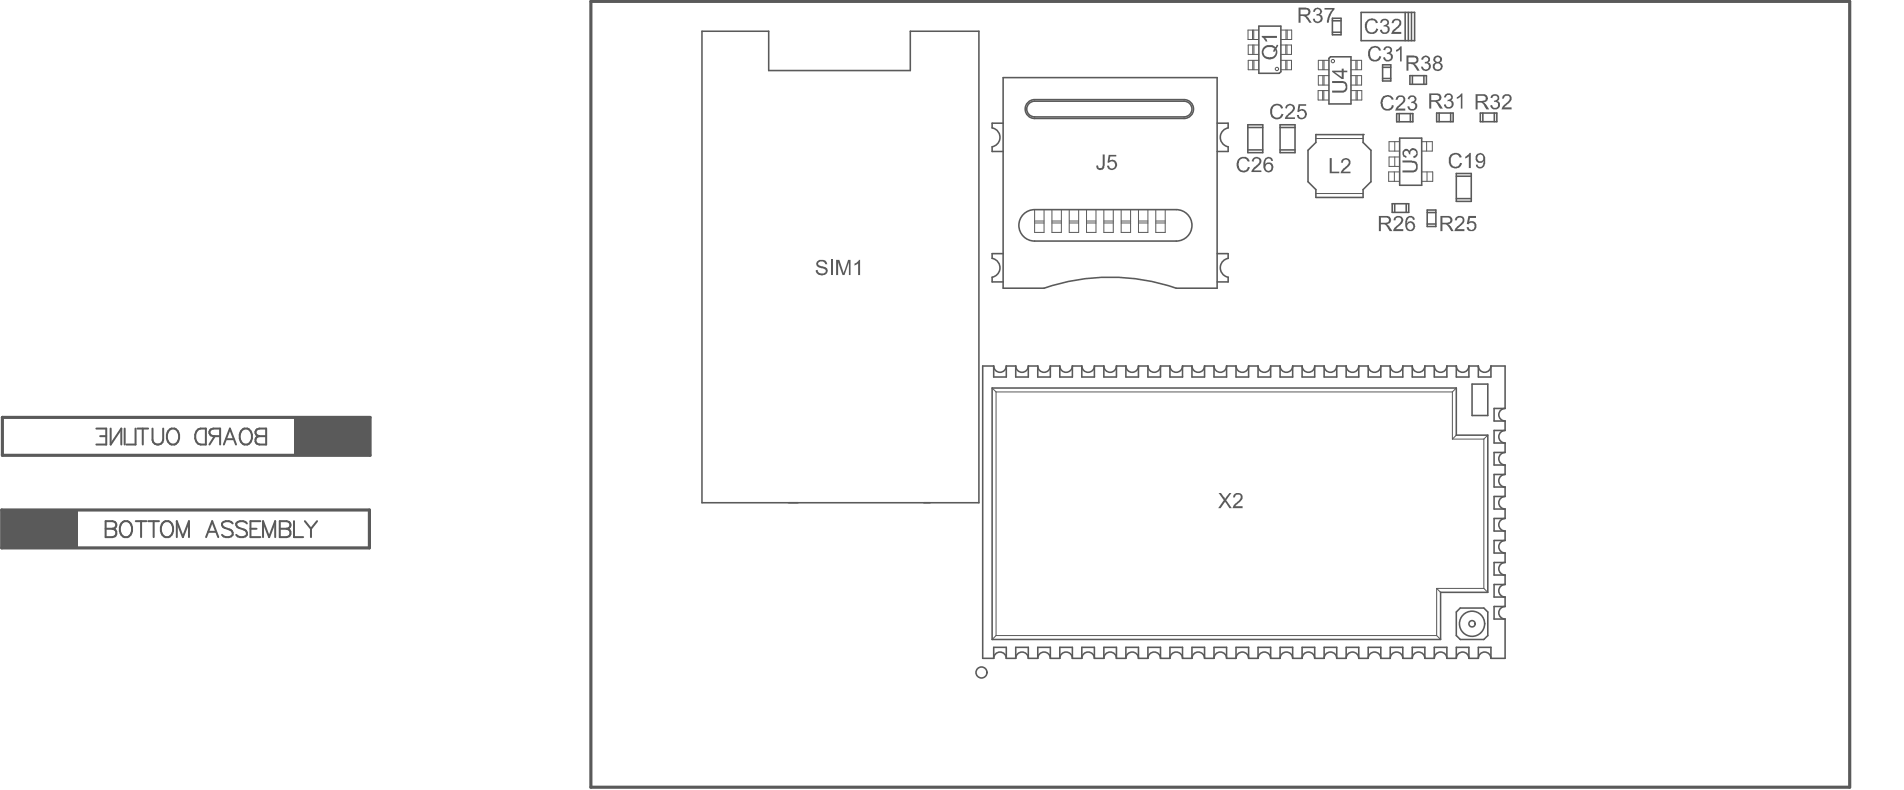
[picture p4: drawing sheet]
<svg xmlns="http://www.w3.org/2000/svg" width="403mm" height="167mm" viewBox="0 0 403 167" stroke-linecap="round" stroke-linejoin="round" font-family="sans-serif">
<path d="M125 .3h266.4v166.3h-266.4zM.5 88.3h77.8v8.1h-77.8z" fill="none" stroke="#5a5a5a" stroke-width=".67"/>
<path d="M62.2 88.3h16.1v8.1h-16.1z" fill-rule="evenodd" fill="#5a5a5a"/>
<g fill="none" stroke="#5a5a5a" stroke-width=".42">
<path d="M20.4 90.7h2.1v3.4h-2.1M21.2 92.3h1.3M23.4 90.7v3.4l2.3-3.4v3.4M26.4 90.7v3.4M28.7 90.7v3.4h-2M29.1 90.7h2.2M30.2 90.7v3.4M32.3 90.7v2.4a1.14 1.14 0 0 0 1.1 1 1.14 1.14 0 0 0 1.1-1v-2.4M36 90.9a1.29 1.29 0 0 1 1.9 1.1 1.48 1.48 0 0 1-.3 1.6 1.48 1.48 0 0 1-1.6 .3 2.05 2.05 0 0 1 0-3zM41.6 91.2l.4-.3 .4-.2h1.2v3.4h-1.2a1.84 1.84 0 0 1-.8-2.9zM45.4 92.3l-1.1 1.8M46.6 92.3h-1.5l-.5-.1a.78 .78 0 0 1 0-1.3l.5-.2h1.5v3.4"/>
<path d="M47.4 94.1l1.3-3.4 1.2 3.4M47.8 93h1.7M51.1 91.2a1.25 1.25 0 0 1 1.4-.4 1.25 1.25 0 0 1 .8 1.2 1.48 1.48 0 0 1-.3 1.6 1.48 1.48 0 0 1-1.6 .3 2.09 2.09 0 0 1-.3-2.7zM54.2 91l.7-.3h1.4v3.4h-1.4a.89 .89 0 0 1-.9-.9 .89 .89 0 0 1 .9-.9l-.5-.1a.77 .77 0 0 1-.2-1.2zM54.9 92.3h1.4"/>
</g>
<g fill="none" stroke="#5a5a5a" stroke-width=".33">
<path d="M292.5 16.6h1.8M292.5 14.2h1.8M292.5 13.7h1.8v3.4h-1.8zM298.3 16h3.5v1.8h-3.5zM298.9 16v1.8M301.3 16v1.8M295.5 24v1.8M296.1 24v1.8M298.4 24v1.8M299 24v1.8M304 23.9v1.9M304.5 23.9v1.9"/>
<path d="M306.9 23.9v1.9M307.5 23.9v1.9M308.1 36.7h3.2M308.1 37.3h3.2M313.2 23.9h3.5v1.9h-3.5zM313.8 23.9v1.9M316.2 23.9v1.9M288.4 40.1v1.7M294.6 43.1v1.9M295.1 43.1v1.9M297.5 43.1v1.9M302 47.4h1.8"/>
<path d="M302 47.9h1.8M302 45h1.8M302 44.5h1.8M308.1 42.6h3.2M308.1 42h3.2M284.8 77.5v2.3h2.7v-2.3h2v2.3M296.8 77.5v2.3h-2.6v-2.3h-2v2.3M298.8 77.5v2.3h2.7v-2.3h2v2.3M310.8 77.5v2.3h-2.7v-2.3h-2v2.3M312.8 77.5v2.3h2.7v-2.3M316.1 95.8v2.6M316.1 109.7v2.7"/>
<path d="M316.1 114.4v2.7M289.5 137v2.3h-2v-2.3h-2.7v2.3M292.2 137v2.3h2v-2.3h2.6v2.3M303.5 137v2.3h-2v-2.3h-2.7v2.3M306.1 137l.1 2.3h1.9v-2.3h2.7v2.3M308.1 134.5l.9 .9M309 128.7l-.9 .8M312.8 139.3v-2.3h2.7v2.3M314 128.7l.8 .8M314.8 134.5l-.8 .9M316.1 123.7v2.7M316.1 128.4v2.6"/>
</g>
<g fill="none" stroke="#5a5a5a" stroke-width=".21">
<path d="M295 36.4v2M295.1 30v2M295.1 33.2v2M296.1 36.4h-2.3v2h2.3M296.2 30h-2.3v2h2.3M296.2 33.2h-2.3v2h2.3M300.8 30h2.3v2h-2.3M300.9 36.4h2.3v2h-2.3M301.9 30v2M301.9 36.4v2M308.1 92.1l-.8 .8M308.1 82.1l-.8 .9"/>
<path d="M314.8 92.1l-.8 .8M314 124.5l.8 .9"/>
</g>
<circle cx="288.4" cy="28.5" r=".17" fill="#5a5a5a"/>
<g fill="none" stroke="#5a5a5a" stroke-width=".33">
<path d="M148.5 6.6h14.1v8.3h30v-8.3h14.5v99.8h-58.6zM266.4 5.5h4.6v9.7l-.3 .3h-4.3zM281.2 12.4l.3-.4h4.4v10h-4.7zM281.9 3.9h1.9v3.5h-1.9zM281.9 6.8h1.9M281.9 4.4h1.9M288 2.6h11.3v6h-11.3zM297.3 2.6v6M298 2.6v6M298.7 2.6v6M209.9 31.1v1h2.4M212.3 26.1h-2.4v1"/>
<path d="M218.9 21.1h31.6M218.9 21.4h31.6M218.9 24.7h31.6M218.9 25.1h31.6M257.5 26.1h2.4v1M259.9 31.1v1h-2.4M264 26.4h3.2v5.9h-3.2zM264 31.7h3.2M264 27h3.2M270.9 26.4h3.1v5.9h-3.1zM270.9 31.7h3.1M270.9 27h3.1"/>
<path d="M295.5 25.8h3.5M295.5 24h3.5M296.2 29.2h4.6v10h-4.6zM304 25.8h3.5M304 23.9h3.5M308.1 36.7v5.9M311.3 36.7v5.9M209.9 58.7v1h2.4M212.3 53.7h-2.4v1M218.9 51h30M218.9 44.4h30M257.5 53.7h2.4v1"/>
<path d="M259.9 58.7v1h-2.4M288.4 40.1l1.7-1.6v-6.7l-1.7-1.6v-1.7h-10v1.7l-1.6 1.6v6.7l1.6 1.6v1.7h10M294.6 43.1h3.5v1.9h-3.5M302 44.5v3.4M303.8 44.5v3.4M220.9 61h-8.6v-44.6h45.2v44.6h-8.6M238.2 77.5h-2v2.3h-2.6v-2.3h-2v2.3h-2.7v-2.3h-2v2.3h-2.7v-2.3h-2v2.3h-2.6v-2.3h-2v2.3h-2.7v-2.3h-2v2.3h-2.6v-2.3h-2.4v61.8h2.4v-2.3h2.6v2.3h2v-2.3h2.7v2.3h2v-2.3h2.6v2.3h2v-2.3h2.7v2.3h2v-2.3h2.7v2.3h2v-2.3h2.6v2.3h2v-2.3h2.7v2.3h2v-2.3h2.7v2.3h2v-2.3h2.6v2.3h2v-2.3h2.7v2.3h2v-2.3h2.6v2.3h2v-2.3h2.7v2.3M238.2 77.5v2.3h2.7v-2.3h2v2.3h2.7v-2.3h2v2.3h2.6v-2.3h2v2.3h2.7v-2.3h2v2.3h2.6v-2.3h2v2.3h2.7v-2.3h2v2.3h2.7v-2.3h2v2.3h2.6v-2.3h2v2.3h2.7v-2.3h2M280.2 77.5v2.3h2.6v-2.3h2M289.5 79.8h2.7M296.8 77.5h2M303.5 79.8h2.6"/>
<path d="M310.8 77.5h2M315.5 77.5h3v9h-2.4v2.6h2.4v2h-2.4v2.7h2.4v2h-2.4M209.9 82.1h98.2v10h6.7v33.3h-10v10h-94.9zM311.5 81.3h3.3v6.7h-3.3zM316.1 98.4h2.4v2M316.1 117.1h2.4v2h-2.4v2.6h2.4v2h-2.4M316.1 112.4h2.4v2h-2.4M316.1 109.7h2.4M318.5 100.4h-2.4v2.7h2.4v2M318.5 105.1h-2.4v2.6h2.4v2M264.2 139.3h2v-2.3h2.7v2.3h2v-2.3h2.6v2.3h2v-2.3h2.7v2.3h2v-2.3h2.6v2.3h2M289.5 137h2.7"/>
<path d="M296.8 139.3h2M303.5 137h2.6M308.1 129.5v5M309 135.4h5M309 128.7h5M310.8 139.3h2M314.8 129.5v5M316.1 131h2.4v8.3h-3M316.1 126.4h2.4v2h-2.4"/>
</g>
<g fill="none" stroke="#5a5a5a" stroke-width=".21">
<path d="M265 6.4v2M265.1 9.5v2M265.1 12.8v2M265.3 6.4v2M265.3 9.5v2M265.3 12.8v2M266.3 6.4h-2.2v2h2.2M266.4 12.8h-2.3v2h2.3M266.4 9.5h-2.3v2h2.3M271 12.8h2.3v2h-2.3M271 9.5h2.3v2h-2.3M271.1 6.4h2.2v2h-2.2"/>
<path d="M272.1 9.5v2M272.1 12.8v2M272.1 6.4v2M272.3 9.5v2M272.3 12.8v2M272.4 6.4v2M279.9 19.2v2M279.9 12.8v2M279.9 16v2M280.1 19.2v2M280.2 12.8v2M280.2 16v2"/>
<path d="M281.2 19.2h-2.3v2h2.3M281.2 12.8h-2.3v2h2.3M281.2 16h-2.3v2h2.3M285.9 12.8h2.2v2h-2.2M285.9 16h2.2v2h-2.2M285.9 19.2h2.2v2h-2.2M286.9 12.8v2M286.9 16v2M286.9 19.2v2M287.1 12.8v2M287.1 16v2M287.2 19.2v2"/>
<path d="M278.4 29.3h10M218.9 47.2h2M218.9 46.8h2M218.9 44.4v4.8h2v-4.8M222.6 47.2h2M222.6 46.8h2M222.6 44.4v4.8h2v-4.8M226.2 47.2h2M226.2 46.8h2M226.2 44.4v4.8h2v-4.8M229.9 47.2h2M229.9 46.8h2"/>
<path d="M229.9 44.4v4.8h2v-4.8M233.6 47.2h2M233.6 46.8h2M233.6 44.4v4.8h2v-4.8M237.2 47.2h2M237.2 46.8h2M237.2 44.4v4.8h2v-4.8M240.9 47.2h2M240.9 46.8h2M240.9 44.4v4.8h2v-4.8M244.6 47.2h2M244.6 46.8h2"/>
<path d="M244.6 44.4v4.8h2v-4.8M278.4 41h10M209.9 82.1l.9 .9M210.8 83h96.5v9.9h6.7v31.6h-10M210.8 83v51.5M210.8 134.5l-.9 .9M210.8 134.5h93.2M304 124.5v10M304 134.5l.8 .9M304 124.5l.8 .9"/>
</g>
<path d="M.4 107.9h77.8v8.1h-77.8z" fill="none" stroke="#5a5a5a" stroke-width=".67"/>
<path d="M.4 107.9h16v8.1h-16z" fill-rule="evenodd" fill="#5a5a5a"/>
<g fill="#5a5a5a">
<path d="M267 7.6h3.2v.4h-2.5l.5 .7-.4 .1-.3-.6-.5-.3z"/>
<path d="M257.8 104.4h.6l.8 1.1 .9-1.1h.5l-1.1 1.5 1.1 1.7h-.5l-.9-1.4-.9 1.4h-.5l1.1-1.7z"/>
<path d="M261.1 104.7a1.04 1.04 0 0 1 1.6-.1 1.04 1.04 0 0 1-.3 1.6l-1 .9h1.5v.5l-2.1-.1a2.34 2.34 0 0 1 1.3-1.5 .86 .86 0 0 0 .1-1.3h-.5l-.3 .2-.1 .4h-.4z"/>
<path d="M233.3 32.7h.4v2.3a.89 .89 0 0 1-.8 1 .89 .89 0 0 1-.9-.9l.3-.1a.51 .51 0 0 0 .5 .6 .51 .51 0 0 0 .5-.6z"/>
<path d="M234.6 32.8h1.6v.3h-1.3l-.1 1a1.03 1.03 0 0 1 1.4 .3 1.03 1.03 0 0 1-.4 1.4 1.02 1.02 0 0 1-1.5-.7h.4a.67 .67 0 0 0 .9 .5 .67 .67 0 0 0 .3-1 .65 .65 0 0 0-.6-.5 .65 .65 0 0 0-.6 .4l-.4-.1z"/>
<path d="M292.6 20.4a1.5 1.5 0 0 1 2 .1l.3 .5-.4 .1a.97 .97 0 0 0-1.1-.6 .97 .97 0 0 0-.8 1 1.13 1.13 0 0 0 1.2 1.6l.5-.3 .3-.6 .4 .2a1.48 1.48 0 0 1-1.8 1 1.48 1.48 0 0 1-1.1-1.7l.3-.9z"/>
<path d="M295.5 20.5a1.01 1.01 0 0 1 1.6-.1 1.01 1.01 0 0 1-.3 1.6l-1 1h1.5v.4h-2.1a2.77 2.77 0 0 1 1.5-1.7l.1-.2a.61 .61 0 0 0-.2-1 .61 .61 0 0 0-.9 .6h-.4z"/>
<path d="M298 20.5a.89 .89 0 0 1 1.2-.2 .89 .89 0 0 1 .3 1.2l-.2 .1a.95 .95 0 0 1 .5 1.3 .95 .95 0 0 1-1.2 .5l-.6-.2-.2-.6 .4-.1a.62 .62 0 0 0 .7 .6 .62 .62 0 0 0 .5-.8 .62 .62 0 0 0-.8-.4v-.4a.54 .54 0 0 0 .7-.5 .54 .54 0 0 0-.8-.5l-.2 .3v.2h-.5z"/>
<path d="M305.8 20a.87 .87 0 0 1 1.2-.1 .87 .87 0 0 1 .2 1.2l-.2 .1a.97 .97 0 0 1 .4 1.4 .97 .97 0 0 1-1.3 .3l-.4-.2-.2-.3v-.3h.4a.64 .64 0 0 0 .7 .6 .64 .64 0 0 0 .5-.8 .64 .64 0 0 0-.8-.4v-.4a.55 .55 0 0 0 .7-.3 .55 .55 0 0 0-.3-.7h-.5l-.2 .5h-.5z"/>
<path d="M308.3 20.5l.4-.1 .5-.6h.2v3.2h-.3v-2.6l-.8 .6z"/>
<path d="M261.9 33.8a1.43 1.43 0 0 1 1.4-.6 1.43 1.43 0 0 1 1.1 .9l-.4 .1a1.01 1.01 0 0 0-1.2-.6 1.01 1.01 0 0 0-.7 1.1 1.2 1.2 0 0 0 .8 1.4l.2 .1a1.04 1.04 0 0 0 .9-.9l.4 .1a1.43 1.43 0 0 1-1.6 1.1 1.43 1.43 0 0 1-1.1-1.7z"/>
<path d="M265 33.6l.1-.1a1 1 0 0 1 1.6 .1 1 1 0 0 1-.3 1.5l-.9 .7-.1 .3h1.5v.3h-2.1l.1-.4 .8-.8a1.1 1.1 0 0 0 .6-1.6 .68 .68 0 0 0-1 .6l-.4-.1z"/>
<path d="M281.4 33.5h.4v2.8h1.6v.4h-2z"/>
<path d="M283.9 33.9a1.04 1.04 0 0 1 1.7-.1 1.04 1.04 0 0 1-.4 1.6l-1 .9h1.6v.4h-2.2l.4-.8 .6-.5a1.12 1.12 0 0 0 .6-1.4 .65 .65 0 0 0-.7-.2 .65 .65 0 0 0-.4 .7l-.4-.1z"/>
<path d="M268.9 22.6a1.39 1.39 0 0 1 1.4-.7 1.39 1.39 0 0 1 1.2 1l-.4 .1a1.05 1.05 0 0 0-1.3-.6 1.05 1.05 0 0 0-.6 1.3 .99 .99 0 0 0 .8 1.2 .99 .99 0 0 0 1.1-.8l.4 .1a1.44 1.44 0 0 1-1.7 1 1.44 1.44 0 0 1-1-1.7z"/>
<path d="M272.1 22.3l.1-.1a1.08 1.08 0 0 1 1.8 .6l-.1 .5-.2 .4-1.3 1.1h1.6v.4h-2.1a2.77 2.77 0 0 1 1.4-1.7 .67 .67 0 0 0 .3-.7 .67 .67 0 0 0-.5-.5l-.6 .2-.2 .5-.3-.1z"/>
<path d="M274.8 22.1h1.6v.3h-1.3l-.2 .9a1.03 1.03 0 0 1 1.5 .3 1.03 1.03 0 0 1-.3 1.4 1.04 1.04 0 0 1-1.7-.7h.4a.67 .67 0 0 0 1 .6 .67 .67 0 0 0 .1-1.2 .61 .61 0 0 0-.5-.3 .61 .61 0 0 0-.6 .3h-.3z"/>
<path d="M278 2a.94 .94 0 0 1 1.2-.3 .94 .94 0 0 1 .5 1.1l-.5 .3a.79 .79 0 0 1 .7 .7 .79 .79 0 0 1-.5 .8 1.01 1.01 0 0 1-1.6-.6h.4a.63 .63 0 0 0 .9 .5 .63 .63 0 0 0 .1-1l-.1-.2h-.5v-.3a.56 .56 0 0 0 .7-.4 .56 .56 0 0 0-.5-.7 .56 .56 0 0 0-.6 .6l-.4-.1z"/>
<path d="M280.3 1.7h2.1v.3l-.8 1-.5 1.8h-.3l.1-.9 .5-1.2 .5-.7h-1.6z"/>
<path d="M308 46.1h.1a1.01 1.01 0 0 1 1.6-.1 1.01 1.01 0 0 1-.3 1.6l-1.1 .9h1.6v.4l-2.2-.1a2.35 2.35 0 0 1 1.1-1.3 .86 .86 0 0 0 .5-1.4h-.6l-.4 .1v.4h-.5z"/>
<path d="M310.7 45.7h1.6v.4h-1.3l-.1 .9a1.05 1.05 0 0 1 1.5 .8 1.05 1.05 0 0 1-1.3 1.1 .87 .87 0 0 1-.8-.8h.4a.69 .69 0 0 0 .9 .5 .69 .69 0 0 0 .4-1 .65 .65 0 0 0-.6-.4 .65 .65 0 0 0-.6 .3l-.4-.1z"/>
<path d="M295 46.1a1.06 1.06 0 0 1 1.2-.4 1.06 1.06 0 0 1 .7 1l-.2 .6-1.4 1.2h1.6v.4h-2.1a2.36 2.36 0 0 1 1.2-1.5l.2-.2a.63 .63 0 0 0 .3-.8 .63 .63 0 0 0-.8-.3l-.4 .2-.1 .3h-.3z"/>
<path d="M289.6 10.4a1.46 1.46 0 0 1 1.4-.7 1.46 1.46 0 0 1 1.3 .9l-.5 .1a1.05 1.05 0 0 0-1.3-.5 1.05 1.05 0 0 0-.6 1.3 .99 .99 0 0 0 .8 1.2 .99 .99 0 0 0 1.1-.9l.5 .3a1.46 1.46 0 0 1-2.2 .7 2.01 2.01 0 0 1-.5-2.4z"/>
<path d="M292.9 10.1a.89 .89 0 0 1 1.2-.2 .89 .89 0 0 1 .3 1.2l-.3 .1a.95 .95 0 0 1 .5 1.2 .95 .95 0 0 1-1.1 .6l-.4-.1-.4-.5v-.2l.3-.1a.64 .64 0 0 0 .7 .6 .64 .64 0 0 0 .6-.8 .64 .64 0 0 0-.8-.4v-.3a.56 .56 0 0 0 .6-.4 .56 .56 0 0 0-.2-.7h-.5l-.3 .5h-.4z"/>
<path d="M295.4 10.6l.4-.2 .5-.6h.3v3.2h-.4v-2.5l-.8 .5z"/>
<path d="M301.1 11.9a.91 .91 0 0 1 1.2 0 .91 .91 0 0 1 .1 1.2l-.2 .2a.84 .84 0 0 1 .6 .8 .84 .84 0 0 1-.6 .8 .98 .98 0 0 1-1.6-.8h.5a.66 .66 0 0 0 .7 .6 .66 .66 0 0 0 .6-.8 .66 .66 0 0 0-.9-.5v-.3a.53 .53 0 0 0 .7-.4 .53 .53 0 0 0-.5-.6 .53 .53 0 0 0-.6 .6l-.4-.1z"/>
<path d="M306.8 32.9a1.42 1.42 0 0 1 2.5 .3l-.5 .2a.96 .96 0 0 0-1.1-.7 .96 .96 0 0 0-.7 1.2 1.07 1.07 0 0 0 .4 1.2 1.07 1.07 0 0 0 1.3 0l.2-.6 .5 .1a1.45 1.45 0 0 1-1.8 1 1.45 1.45 0 0 1-1-1.8v-.4z"/>
<path d="M310 33.2l1-.8h.2v3.2h-.4v-2.5l-.7 .4z"/>
<path d="M289.4 4.1h.2a1.3 1.3 0 0 1 2 .7l-.4 .1a1.03 1.03 0 0 0-1.3-.5 1.03 1.03 0 0 0-.7 1.2 1.04 1.04 0 0 0 .7 1.2 1.04 1.04 0 0 0 1.3-.5v-.3l.4 .2-.1 .2a1.46 1.46 0 0 1-1.8 .7 1.46 1.46 0 0 1-.9-1.7l.1-.6z"/>
<path d="M292.2 4.3a.99 .99 0 0 1 1-.3 .99 .99 0 0 1 .8 .8l-.2 .4-.3 .2a.91 .91 0 0 1 .6 .8 .91 .91 0 0 1-.6 .9 1.02 1.02 0 0 1-1.5-.8h.4a.66 .66 0 0 0 .7 .6 .66 .66 0 0 0 .5-.8 .66 .66 0 0 0-.8-.4v-.4a.55 .55 0 0 0 .6-.3 .55 .55 0 0 0-.2-.7h-.4l-.3 .2-.1 .3h-.4z"/>
<path d="M294.6 4.3a1.04 1.04 0 0 1 1.7-.1 1.04 1.04 0 0 1-.3 1.6l-1 1h1.5v.4l-2.1-.1a2.34 2.34 0 0 1 1.3-1.4 .86 .86 0 0 0 .1-1.4h-.6l-.2 .2-.1 .4h-.4z"/>
<path d="M281.9 17.2h1.8a1.23 1.23 0 0 1 1.4 1.1 1.23 1.23 0 0 1-1.3 1.3h-1.9v-.4h1.8a.83 .83 0 0 0 1-.8 .83 .83 0 0 0-1-.8h-1.8z"/>
<path d="M296.8 34l2 .1a1.1 1.1 0 0 1 1.2 1.4 1.06 1.06 0 0 1-1.4 1h-1.8v-.4h1.8a.86 .86 0 0 0 1-.9 .86 .86 0 0 0-1-.8h-1.8z"/>
<path d="M296.8 31.9a.75 .75 0 0 1 .7-.4 .75 .75 0 0 1 .7 .4 .98 .98 0 0 1 1.4-.3 .98 .98 0 0 1 .2 1.4l-.2 .3-.4 .2-.2-.5a.61 .61 0 0 0 .6-.6 .61 .61 0 0 0-.7-.6 .61 .61 0 0 0-.5 .8h-.3a.54 .54 0 0 0-.4-.6 .54 .54 0 0 0-.7 .5 .54 .54 0 0 0 .6 .5v.4a1.02 1.02 0 0 1-.8-1.2z"/>
<path d="M315.5 20.3a.99 .99 0 0 1 1.1-.4 .99 .99 0 0 1 .7 .9l-.2 .4-.3 .2a.92 .92 0 0 1 .6 1.1 .92 .92 0 0 1-1.1 .7l-.5-.1-.4-.4v-.4h.3a.66 .66 0 0 0 .8 .6 .66 .66 0 0 0 .5-.8 .66 .66 0 0 0-.9-.5v-.3a.55 .55 0 0 0 .7-.3 .55 .55 0 0 0-.3-.7l-.6 .1-.1 .4-.4-.1z"/>
<path d="M318 20.3a1.03 1.03 0 0 1 1.4-.3 1.03 1.03 0 0 1 .3 1.5l-1.4 1.2h1.5v.5l-2.1-.1a3.3 3.3 0 0 1 1.4-1.6 .69 .69 0 0 0 0-1.2h-.5l-.3 .1-.1 .5h-.4z"/>
<path d="M172.9 55.3a1.54 1.54 0 0 1 2 .1l.2 .5h-.5a.83 .83 0 0 0-.7-.6 .83 .83 0 0 0-.8 .5l.2 .4 .7 .2a1.16 1.16 0 0 1 1.1 1.1 1.32 1.32 0 0 1-1.3 .8 1.32 1.32 0 0 1-1.2-1.1l.4-.1a.92 .92 0 0 0 .7 .8 .92 .92 0 0 0 .9-.3v-.1a.66 .66 0 0 0-.8-.7l-.1-.1a.86 .86 0 0 1-.9-.4 .86 .86 0 0 1 .1-1z"/>
<path d="M267.5 10.5a1.11 1.11 0 0 0 .1 1.3 1.11 1.11 0 0 0 1.2 .3 .97 .97 0 0 0 1-1.5l-.1 .4-.3-.1 .3-.6a1.65 1.65 0 0 0-2.2 .2zM267.2 10.2a1.88 1.88 0 0 1 2.7-.2l.3-.5h.2v.3a.81 .81 0 0 0-.1 1.1 1.65 1.65 0 0 1-2 1.7 1.65 1.65 0 0 1-1.1-2.4z"/>
<path d="M302.8 20.1v1.1h1.1a.56 .56 0 0 0 .6-.5 .56 .56 0 0 0-.6-.6zM302.4 19.8h1.5a.86 .86 0 0 1 1 .7 .86 .86 0 0 1-.7 1h-.1l.5 .4 .7 1.1h-.6l-.7-1.2-.3-.3h-.9v1.5h-.4z"/>
<path d="M267.7 33.5a.9 .9 0 0 1 1-.3 .9 .9 0 0 1 .7 .9h-.4a.67 .67 0 0 0-.8-.5 .67 .67 0 0 0-.5 .9v.3a.96 .96 0 0 1 1.4-.2 .96 .96 0 0 1 .2 1.4 1.09 1.09 0 0 1-1.4 .4 1.09 1.09 0 0 1-.6-1.3v-.7zM267.7 35.4a.7 .7 0 0 0 1.4 0 .7 .7 0 0 0-1.4 0z"/>
<path d="M275.2 2v1h.9a.55 .55 0 0 0 .8-.5 .55 .55 0 0 0-.8-.5zM274.8 1.6h1.4a.9 .9 0 0 1 1.1 .8 .9 .9 0 0 1-.9 1l.3 .1 .9 1.3h-.6l-.6-1-.6-.4h-.6v1.4h-.4z"/>
<path d="M305.2 46.1v1h1a.56 .56 0 0 0 .7-.5 .56 .56 0 0 0-.7-.5zM304.8 45.7h1.4a.9 .9 0 0 1 1.1 .8 .9 .9 0 0 1-.9 1l.6 .4 .6 1h-.5l-.8-1.2-.4-.2h-.7v1.4h-.4z"/>
<path d="M292.2 46.1v1h1a.56 .56 0 0 0 .7-.5 .56 .56 0 0 0-.7-.5zM291.8 45.7h1.5a.89 .89 0 0 1 1 .8 .89 .89 0 0 1-.8 1l.5 .3 .6 1.1h-.6l-.6-1.2-.5-.2h-.7v1.4h-.4z"/>
<path d="M297.7 46a1.02 1.02 0 0 1 1.7 .5l-.5 .1a.6 .6 0 0 0-.6-.5 .6 .6 0 0 0-.5 .6l-.1 .5a1.02 1.02 0 0 1 1.7 .2 1.02 1.02 0 0 1-.9 1.5 1.08 1.08 0 0 1-1.2-1.3v-.8zM297.8 47.5v.1a.66 .66 0 0 0 .6 1 .66 .66 0 0 0 .5-1 .59 .59 0 0 0-.5-.5 .59 .59 0 0 0-.6 .4z"/>
<path d="M298 12.2v1h1a.53 .53 0 0 0 .7-.5 .53 .53 0 0 0-.7-.5zM297.6 11.7h1.5a.89 .89 0 0 1 1 .8 .89 .89 0 0 1-.8 1l.4 .4 .7 1.1h-.5l-.7-1.1-.6-.4h-.6v1.5h-.4z"/>
<path d="M303.7 12.6a.5 .5 0 0 0 1 0 .5 .5 0 0 0-1 0zM303.5 14.1a.65 .65 0 0 0 1.3 0 .65 .65 0 0 0-1.3 0zM303.3 12.2a.97 .97 0 0 1 1.2-.4 .97 .97 0 0 1 .6 1l-.1 .3-.3 .1a1.01 1.01 0 0 1 .2 1.6 1.01 1.01 0 0 1-1.6-.4 .77 .77 0 0 1 .5-1.1l-.3-.2a.73 .73 0 0 1-.2-.9z"/>
<path d="M312.7 33a.68 .68 0 0 0 0 .8 .68 .68 0 0 0 .8 .3h.1a.72 .72 0 0 0 .2-1 .72 .72 0 0 0-.9-.3zM312.3 32.9a1.1 1.1 0 0 1 1.4-.4 1.1 1.1 0 0 1 .6 1.3v.2a1.33 1.33 0 0 1-1.2 1.7l-.7-.4-.2-.4 .4-.1a.62 .62 0 0 0 .8 .5 .62 .62 0 0 0 .4-.8l.1-.4a.98 .98 0 0 1-1.2 .3 .98 .98 0 0 1-.5-1.2z"/>
<path d="M282.5 15.3l1.4 1v-1zM281.9 15h2v-.5h.4v.5h.8v.3h-.8v1.4h-.4l-2-1.5z"/>
<path d="M312.6 20.3v1.1l1.1-.1a.52 .52 0 0 0 .7-.5 .52 .52 0 0 0-.6-.5zM312.2 19.9h1.5a.86 .86 0 0 1 1.1 .8 .86 .86 0 0 1-.9 .9l.5 .5 .7 1.1h-.6l-.7-1.2-.3-.3h-.9v1.5h-.4z"/>
</g>
<path d="M176 55v3.2" fill="none" stroke="#5a5a5a" stroke-width=".42"/>
<g fill="#5a5a5a">
<path d="M176.9 55h.7l.9 2.8 1-2.8h.5v3.2h-.4v-2.7l-.9 2.7h-.4l-1-2.7v2.7h-.4z"/>
<path d="M180.8 55.8l.8-.5 .1-.3h.3v3.2h-.4v-2.5l-.7 .5z"/>
</g>
<g fill="none" stroke="#5a5a5a" stroke-width=".42">
<path d="M22.3 110.3h1.5l.5 .2a.78 .78 0 0 1 0 1.3l-.5 .1a.89 .89 0 0 1 .8 .9 .89 .89 0 0 1-.8 .9h-1.5zM22.3 111.9h1.5M25.7 110.8a1.25 1.25 0 0 1 1.4-.4 1.25 1.25 0 0 1 .8 1.2 1.48 1.48 0 0 1-.3 1.6 1.48 1.48 0 0 1-1.6 .3 2.1 2.1 0 0 1-.3-2.7zM28.7 110.3h2.3M29.9 110.3v3.4M31.4 110.3h2.2M32.5 110.3v3.4M34.4 110.8a1.25 1.25 0 0 1 1.4-.4 1.25 1.25 0 0 1 .8 1.2 1.48 1.48 0 0 1-.3 1.6 1.48 1.48 0 0 1-1.6 .3 2.09 2.09 0 0 1-.3-2.7zM37.4 113.7v-3.4l1.3 3.4 1.3-3.4v3.4M43.6 113.7l1.3-3.4 1.3 3.4M44.1 112.6h1.6M49.2 110.8a1.49 1.49 0 0 0-2.2 0 .86 .86 0 0 0 .6 1l1 .3a.82 .82 0 0 1 .6 .6 .82 .82 0 0 1-.3 .8 1.55 1.55 0 0 1-1.9-.3"/>
<path d="M52.2 110.8a1.49 1.49 0 0 0-2.2 0 .86 .86 0 0 0 .6 1l1 .3a.82 .82 0 0 1 .6 .6 .82 .82 0 0 1-.3 .8 1.55 1.55 0 0 1-1.9-.3M53 111.9h1.3M55.1 110.3h-2.1v3.4h2.1M55.7 113.7v-3.4l1.2 3.4 1.3-3.4v3.4M59.2 110.3h1.4l.5 .2a.78 .78 0 0 1 0 1.3l-.5 .1a.89 .89 0 0 1 .9 .9 .89 .89 0 0 1-.9 .9h-1.4zM59.2 111.9h1.4M62.2 110.3v3.4h1.9M64.5 110.3l1.3 1.6M65.8 111.9v1.8M67.1 110.3l-1.3 1.6"/>
</g>
<g fill="none" stroke="#5a5a5a" stroke-width=".33">
<path d="M209.9 27.1a2.03 2.03 0 0 1 1.7 2 2.03 2.03 0 0 1-1.7 2M218.9 21.4a1.66 1.66 0 0 0-1.6 1.7 1.66 1.66 0 0 0 1.6 1.6M218.9 21.1a2 2 0 0 0-2 2 2 2 0 0 0 2 2M250.5 21.1a2 2 0 0 1 2 2 2 2 0 0 1-2 2M250.5 21.4a1.66 1.66 0 0 1 1.7 1.7 1.66 1.66 0 0 1-1.7 1.6M259.9 27.1a2.03 2.03 0 0 0-1.7 2 2.03 2.03 0 0 0 1.7 2M209.9 54.7a2.03 2.03 0 0 1 1.7 2 2.03 2.03 0 0 1-1.7 2M218.9 44.4a3.3 3.3 0 0 0-3.3 3.3 3.3 3.3 0 0 0 3.3 3.3M248.9 44.4a3.3 3.3 0 0 1 3.3 3.3 3.3 3.3 0 0 1-3.3 3.3M259.9 54.7a2.03 2.03 0 0 0-1.7 2 2.03 2.03 0 0 0 1.7 2M210.3 77.5a1.33 1.33 0 0 0 1.3 1.3 1.33 1.33 0 0 0 1.3-1.3M214.9 77.5a1.33 1.33 0 0 0 1.4 1.3 1.33 1.33 0 0 0 1.3-1.3"/>
<path d="M219.6 77.5a1.33 1.33 0 0 0 1.3 1.3 1.33 1.33 0 0 0 1.3-1.3M220.9 61a43.1 43.1 0 0 1 28 0M224.2 77.5a1.33 1.33 0 0 0 1.4 1.3 1.33 1.33 0 0 0 1.3-1.3M228.9 77.5a1.33 1.33 0 0 0 1.3 1.3 1.33 1.33 0 0 0 1.4-1.3M233.6 77.5a1.33 1.33 0 0 0 1.3 1.3 1.33 1.33 0 0 0 1.3-1.3M238.2 77.5a1.33 1.33 0 0 0 1.4 1.3 1.33 1.33 0 0 0 1.3-1.3M242.9 77.5a1.33 1.33 0 0 0 1.3 1.3 1.33 1.33 0 0 0 1.4-1.3M247.5 77.5a1.33 1.33 0 0 0 1.4 1.3 1.33 1.33 0 0 0 1.3-1.3M252.2 77.5a1.33 1.33 0 0 0 1.3 1.3 1.33 1.33 0 0 0 1.4-1.3M256.9 77.5a1.33 1.33 0 0 0 1.3 1.3 1.33 1.33 0 0 0 1.3-1.3M261.5 77.5a1.33 1.33 0 0 0 1.4 1.3 1.33 1.33 0 0 0 1.3-1.3M266.2 77.5a1.33 1.33 0 0 0 1.3 1.3 1.33 1.33 0 0 0 1.4-1.3"/>
<path d="M270.9 77.5a1.33 1.33 0 0 0 1.3 1.3 1.33 1.33 0 0 0 1.3-1.3M275.5 77.5a1.33 1.33 0 0 0 1.3 1.3 1.33 1.33 0 0 0 1.4-1.3M280.2 77.5a1.33 1.33 0 0 0 1.3 1.3 1.33 1.33 0 0 0 1.3-1.3M284.8 77.5a1.33 1.33 0 0 0 1.4 1.3 1.33 1.33 0 0 0 1.3-1.3M289.5 77.5a1.33 1.33 0 0 0 1.3 1.3 1.33 1.33 0 0 0 1.4-1.3M294.2 77.5a1.33 1.33 0 0 0 1.3 1.3 1.33 1.33 0 0 0 1.3-1.3M298.8 77.5a1.33 1.33 0 0 0 1.4 1.3 1.33 1.33 0 0 0 1.3-1.3M303.5 77.5a1.33 1.33 0 0 0 1.3 1.3 1.33 1.33 0 0 0 1.3-1.3M308.1 77.5a1.33 1.33 0 0 0 1.4 1.3 1.33 1.33 0 0 0 1.3-1.3M312.8 77.5a1.33 1.33 0 0 0 1.3 1.3 1.33 1.33 0 0 0 1.4-1.3M318.5 95.8a1.33 1.33 0 0 0-1.4 1.3 1.33 1.33 0 0 0 1.4 1.3M318.5 91.1a1.33 1.33 0 0 0-1.4 1.3 1.33 1.33 0 0 0 1.4 1.4"/>
<path d="M318.5 86.5a1.33 1.33 0 0 0-1.4 1.3 1.33 1.33 0 0 0 1.4 1.3M318.5 114.4a1.33 1.33 0 0 0-1.4 1.3 1.33 1.33 0 0 0 1.4 1.4M318.5 109.7a1.33 1.33 0 0 0-1.4 1.4 1.33 1.33 0 0 0 1.4 1.3M318.5 119.1a1.33 1.33 0 0 0-1.4 1.3 1.33 1.33 0 0 0 1.4 1.3M318.5 105.1a1.33 1.33 0 0 0-1.4 1.3 1.33 1.33 0 0 0 1.4 1.3M318.5 100.4a1.33 1.33 0 0 0-1.4 1.4 1.33 1.33 0 0 0 1.4 1.3M210.3 139.3a1.33 1.33 0 0 1 1.3-1.3 1.33 1.33 0 0 1 1.3 1.3M214.9 139.3a1.33 1.33 0 0 1 1.4-1.3 1.33 1.33 0 0 1 1.3 1.3M219.6 139.3a1.33 1.33 0 0 1 1.3-1.3 1.33 1.33 0 0 1 1.3 1.3M224.2 139.3a1.33 1.33 0 0 1 1.4-1.3 1.33 1.33 0 0 1 1.3 1.3M228.9 139.3a1.33 1.33 0 0 1 1.3-1.3 1.33 1.33 0 0 1 1.4 1.3M233.6 139.3a1.33 1.33 0 0 1 1.3-1.3 1.33 1.33 0 0 1 1.3 1.3"/>
<path d="M238.2 139.3a1.33 1.33 0 0 1 1.4-1.3 1.33 1.33 0 0 1 1.3 1.3M242.9 139.3a1.33 1.33 0 0 1 1.3-1.3 1.33 1.33 0 0 1 1.4 1.3M247.5 139.3a1.33 1.33 0 0 1 1.4-1.3 1.33 1.33 0 0 1 1.3 1.3M252.2 139.3a1.33 1.33 0 0 1 1.3-1.3 1.33 1.33 0 0 1 1.4 1.3M256.9 139.3a1.33 1.33 0 0 1 1.3-1.3 1.33 1.33 0 0 1 1.3 1.3M261.5 139.3a1.33 1.33 0 0 1 1.4-1.3 1.33 1.33 0 0 1 1.3 1.3M266.2 139.3a1.33 1.33 0 0 1 1.3-1.3 1.33 1.33 0 0 1 1.4 1.3M270.9 139.3a1.33 1.33 0 0 1 1.3-1.3 1.33 1.33 0 0 1 1.3 1.3M275.5 139.3a1.33 1.33 0 0 1 1.3-1.3 1.33 1.33 0 0 1 1.4 1.3M280.2 139.3a1.33 1.33 0 0 1 1.3-1.3 1.33 1.33 0 0 1 1.3 1.3M284.8 139.3a1.33 1.33 0 0 1 1.4-1.3 1.33 1.33 0 0 1 1.3 1.3M289.5 139.3a1.33 1.33 0 0 1 1.3-1.3 1.33 1.33 0 0 1 1.4 1.3"/>
<path d="M294.2 139.3a1.33 1.33 0 0 1 1.3-1.3 1.33 1.33 0 0 1 1.3 1.3M298.8 139.3a1.33 1.33 0 0 1 1.4-1.3 1.33 1.33 0 0 1 1.3 1.3M303.5 139.3a1.33 1.33 0 0 1 1.3-1.3 1.33 1.33 0 0 1 1.3 1.3M308.1 139.3a1.33 1.33 0 0 1 1.4-1.3 1.33 1.33 0 0 1 1.3 1.3M312.8 139.3a1.33 1.33 0 0 1 1.3-1.3 1.33 1.33 0 0 1 1.4 1.3M318.5 128.4a1.33 1.33 0 0 0-1.4 1.3 1.33 1.33 0 0 0 1.4 1.3M318.5 123.7a1.33 1.33 0 0 0-1.4 1.3 1.33 1.33 0 0 0 1.4 1.4"/>
<circle cx="311.5" cy="132" r=".67"/>
<circle cx="311.5" cy="132" r="2.66"/>
<circle cx="207.7" cy="142.3" r="1.16"/>
</g>
<g fill="none" stroke="#5a5a5a" stroke-width=".21">
<circle cx="270.2" cy="14.6" r=".35"/>
<circle cx="282" cy="12.9" r=".35"/>
</g>
</svg>
